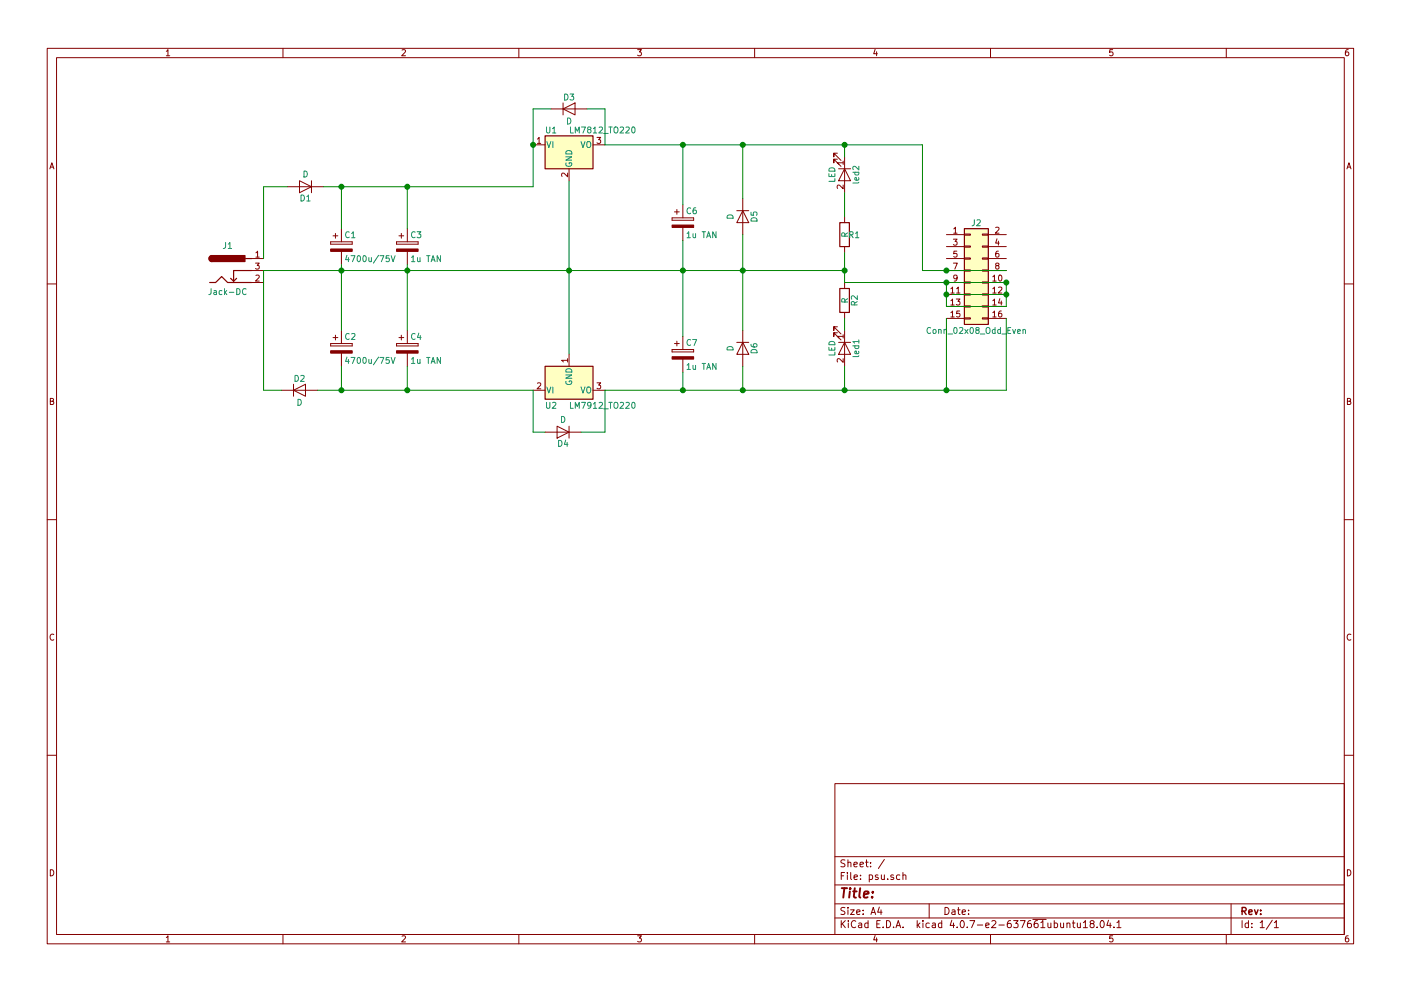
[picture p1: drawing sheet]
<svg xmlns="http://www.w3.org/2000/svg" width="297mm" height="210mm" viewBox="0 0 297 210" stroke-linecap="round" stroke-linejoin="round" font-family="sans-serif">
<g fill="none" stroke="#840000" stroke-width=".21">
<path d="M10 10.3h277v189.9h-277zM12 12.2h273v186.1h-273zM35.3 10.9l.3-.4v1.3M35.3 11.8h.7M60 10.3v1.9M85.2 10.6l.5-.1 .3 .4-.8 .9h.8M110 10.3v1.9M135.2 10.5h.8l-.4 .5 .3 .1 .1 .2-.1 .4-.2 .1-.5-.1M160 10.3v1.9M185.5 10.5l-.3 .9h.8M185.9 11v.8M210 10.3v1.9"/>
<path d="M235.9 10.5h-.6v.6h.6l.1 .5-.3 .2-.4-.1M260 10.3v1.9M285.9 10.5l-.4 .1-.2 .2-.1 .8 .3 .2 .4-.1 .1-.4-.1-.2-.4-.1-.3 .3M10.6 35.8l.4-1.3 .4 1.3M10.7 35.5h.6M61 39.6h7.6M63.5 38.3l2.5 1.3-2.5 1.3zM66 38.3v2.6M113 30.7h2.6M113.9 29.5l.4-.3v1.2M113.9 30.4h.8M116.8 23.1h7.7"/>
<path d="M119.4 23.1l2.5-1.3v2.6zM119.4 21.8v2.6M120.3 36.7v.8l-.9-.8-.3 .3 .1 .4M120.6 35.8v2.5M125.7 30.7h2.6M126.6 29.2h.8l-.5 .4 .4 .1v.6l-.2 .1-.5-.1M177.5 32.5h-.7v.8v-.8l1.5 1.5M177.5 33.8h-.7v.7v-.7l1.5 1.5M177.8 35.8h2.5M178.8 34.5h-1.3l.4 .4M178.8 39.3v.8l-.9-.8-.4 .2 .1 .5M178.8 34.2v.7"/>
<path d="M179.1 35.8l1.2 2.5h-2.5zM179.1 33.3v7.6M285.6 35.8l.4-1.3 .4 1.3M285.7 35.5h.6M53.3 54.9h2.6M53.3 59.9h2.6M53.3 57.4h2.6M54.2 55.8h.8l-.5 .5 .4 .1v.6l-.2 .1-.5-.1M54.3 53.6l.3-.3v1.3M54.3 58.5l.4-.1 .3 .3-.8 .9h.8M54.3 54.6h.7M70.1 51.3v.5z"/>
<path d="M70.1 51.8h4.6zM70.1 51.3h4.6zM70.6 50h1M71.1 49.5v1M72.4 48.5v2.8M72.4 53.3v2.8M74.7 51.3v.5zM84.1 51.3v.5zM84.1 51.8h4.5zM84.1 51.3h4.5zM84.6 50h1M85.1 49.5v1"/>
<path d="M86.4 48.5v2.8M86.4 53.3v2.8M88.6 51.3v.5zM142.5 46.2v.5zM142.5 46.7h4.6zM142.5 46.2h4.6zM143 45h1M143.5 44.4v1.1M144.8 43.4v2.8M144.8 48.3v2.7M147.1 46.2v.5zM156.2 44.7h2.5"/>
<path d="M157.5 44.7l1.2 2.5h-2.5zM157.5 42.2v7.6M179.1 46v1.2M179.1 52.3v1.3M179.1 59.9v1.3M200.7 54.9h3.8M200.7 59.9h3.8M200.7 57.4h3.8M200.7 49.8h3.8M200.7 52.3h3.8M202.1 50.7h.8l-.4 .5 .4 .1v.6l-.2 .1-.6-.1M202.1 55.8h.9l-.6 1.3"/>
<path d="M202.2 48.6l.4-.4v1.3M202.2 49.5h.7M202.9 53.3h-.6l-.1 .6h.7v.5l-.2 .2-.5-.2M202.9 58.9l-.2 .3-.4-.1v-.6l.4-.1 .2 .2v.7l-.3 .3h-.3M204.5 59.8h1.2v.3h-1.2zM204.5 57.3h1.2v.2h-1.2zM204.5 54.7h1.2v.3h-1.2zM204.5 52.2h1.2v.2h-1.2zM204.5 49.7h1.2v.2h-1.2zM208.3 59.8h1.2v.3h-1.2zM208.3 57.3h1.2v.2h-1.2zM208.3 54.7h1.2v.3h-1.2z"/>
<path d="M208.3 52.2h1.2v.2h-1.2zM208.3 49.7h1.2v.2h-1.2zM209.5 54.9h3.9M209.5 59.9h3.9M209.5 57.4h3.9M209.5 49.8h3.9M209.5 52.3h3.9M210.5 58.7l.3-.3v1.2M210.5 59.6h.7M211.1 48.3l.5-.1 .2 .4-.8 .9h.8M211.3 56.4l-.2-.3 .1-.2h.6v.3l-.6 .2-.1 .2 .1 .4 .1 .1h.3l.2-.3v-.3l-.2-.1M211.4 50.7l-.3 .9h.8"/>
<path d="M211.7 53.3h-.4l-.1 .3-.1 .7 .2 .3 .5-.2-.1-.6h-.4l-.2 .2M211.7 51.1v.9M211.8 58.5l.2-.1a.67 .67 0 0 1 .4 .6 .67 .67 0 0 1-.4 .6l-.3-.4zM10 60.2h2M70.1 72.9v.5zM70.1 73.4h4.6zM70.1 72.9h4.6zM70.6 71.6h1M71.1 71.1v1M72.4 70.1v2.8M72.4 74.9v2.8M74.7 72.9v.5z"/>
<path d="M84.1 72.9v.5zM84.1 73.4h4.5zM84.1 72.9h4.5zM84.6 71.6h1M85.1 71.1v1M86.4 70.1v2.8M86.4 74.9v2.8M88.6 72.9v.5zM120.3 76.4h-1.2l.3 .4M120.3 76.1v.7M120.6 75.2v2.5M142.5 74.2v.5z"/>
<path d="M142.5 74.7h4.6zM142.5 74.2h4.6zM143 72.9h1M143.5 72.4v1M144.8 71.4v2.8M144.8 76.2v2.8M147.1 74.2v.5zM156.2 72.6h2.5M157.5 72.6l1.2 2.6h-2.5zM157.5 70.1v7.6M177.5 69.3h-.7v.8v-.8l1.5 1.6M177.5 70.6h-.7v.8v-.8l1.5 1.5"/>
<path d="M177.8 72.6h2.5M178.8 71.4h-1.3l.4 .3M178.8 76.1v.8l-.9-.8-.4 .2 .1 .5M178.8 71v.7M179.1 72.6l1.2 2.6h-2.5zM179.1 66.3v1.3M179.1 70.1v7.6M200.7 62.5h3.8M200.7 65h3.8M200.7 67.6h3.8M201.6 61.3l.4-.4v1.3M201.6 63.8l.4-.4v1.3"/>
<path d="M201.6 66.3l.4-.3v1.3M201.6 62.2h.7M201.6 64.7h.7M201.6 67.3h.7M202.7 63.4h.8l-.4 .5 .4 .1v.6l-.2 .1-.6-.1M202.8 61.3l.4-.4v1.3M202.8 62.2h.7M203.5 66h-.6l-.1 .6h.7v.5l-.2 .2-.5-.2M204.5 67.4h1.2v.3h-1.2zM204.5 64.9h1.2v.2h-1.2zM204.5 62.4h1.2v.2h-1.2zM208.3 67.4h1.2v.3h-1.2z"/>
<path d="M208.3 64.9h1.2v.2h-1.2zM208.3 62.4h1.2v.2h-1.2zM209.5 62.5h3.9M209.5 65h3.9M209.5 67.6h3.9M210.5 61.3l.3-.4v1.3M210.5 63.8l.3-.4v1.3M210.5 66.3l.3-.3v1.3M210.5 62.2h.7M210.5 64.7h.7M210.5 67.3h.7M211.7 61l.5-.1 .2 .4-.8 .9h.8"/>
<path d="M212 63.4l-.3 .9h.8M212.3 66h-.4l-.1 .3-.1 .7 .2 .3 .5-.2-.1-.6h-.4l-.2 .2M212.3 63.8v.9M285 60.2h2M10.7 85.1h.5l.1-.5-.6-.1v1.3h.5l.2-.4-.3-.3M59.7 82.8h7.6M62.2 82.8l2.6-1.3v2.6zM62.2 81.5v2.6M113 82.8h2.6M113.9 81.3l.5-.1 .3 .4-.8 .9h.8M115.6 91.7h7.6M118.1 90.4l2.5 1.3-2.5 1.3z"/>
<path d="M120.6 90.4v2.6M125.7 82.8h2.6M126.6 81.2h.8l-.5 .5 .4 .1v.6l-.2 .1-.5-.1M285.7 85.1h.5l.1-.5-.6-.1v1.3h.5l.2-.4-.3-.3M10 110.3h2M285 110.3h2M11.4 134.6a.58 .58 0 0 0-.8 .6 .58 .58 0 0 0 .8 .5M286.4 134.6a.58 .58 0 0 0-.8 .6 .58 .58 0 0 0 .8 .5M10 160.2h2M177 166.3h108v32h-108zM285 160.2h2M10.7 184.5a.65 .65 0 0 1 .7 .7 .65 .65 0 0 1-.7 .6z"/>
<path d="M35.3 198.9l.3-.4v1.3M35.3 199.8h.7M60 198.3v1.9M85.2 198.6l.5-.1 .3 .4-.8 .9h.8M110 198.3v1.9M135.2 198.5h.8l-.4 .5 .3 .1 .1 .2-.1 .4-.2 .1-.5-.1M160 198.3v1.9M177 194.8h108M177 191.8h108M177 187.8h108M177 181.8h108M178.4 195.3v1.5"/>
<path d="M178.4 185.8h.5M178.6 196l.6 .8M179.1 185.1h-.7v1.5M179.1 192.6l-.5-.1-.3 .3 .1 .3 .7 .4v.4l-.2 .1-.6-.1M179.1 182.5l-.5-.1-.3 .3 .1 .3 .7 .4v.4l-.2 .1-.6-.1M179.2 195.3l-.8 .9M179.7 185.1v.2M179.7 185.6v1M179.8 192.5v.2M179.8 183.1l.2-.2 .4 .1v.9M179.8 182.4v1.5M179.8 193v1"/>
<path d="M179.9 195.3v.2M179.9 195.8v1M180.3 193h.8l-.8 1h.8M180.4 185.1v1.3l.2 .2M181.1 183.4l.7-.1-.1-.3-.4-.1-.2 .2v.7h.6M181.1 186.1l.7-.1-.1-.3-.4-.1-.2 .2 .1 .7h.5M181.4 195.5a.71 .71 0 0 0-1 .5 .71 .71 0 0 0 .8 .8l.2-.1M181.6 193.5l.7-.1v-.3l-.4-.1-.3 .2 .1 .7h.6M182.1 195.9h.6v.9M182.3 183.4l.8-.1-.1-.3-.4-.1-.3 .2 .1 .7h.6M182.4 186.5v.1M182.4 185.7v.1"/>
<path d="M182.7 196.2l-.7 .3 .2 .3 .5-.1M183 193.9v.1M183 193.1v.1M183.5 182.9h.6M183.7 182.4v1.3l.4 .2M184 195.9l-.4-.1-.3 .3 .1 .6 .2 .1 .4-.1M184 195.3v1.5M184.3 185.7l.4-.1 .3 .3-.1 .6h-.6M184.3 185.6v1.5M184.6 183.8v.1M184.6 183v.1M184.7 194l.4-1.5 .5 1.5"/>
<path d="M184.8 193.6h.7M185.5 198.5l-.3 .9h.8M185.9 199v.8M185.9 196h.5M186.2 185.7l-.4-.1-.2 .2v.2l.6 .2v.3h-.6M186.4 192.5l-.3 1h.9M186.6 195.3h-.7v1.5h.7M186.8 193v1M186.9 185.6v.9l.4 .1 .2-.1M187.2 196.7v.1M187.5 185.6v1M187.5 182.3l-1.3 2"/>
<path d="M188 195.3a.76 .76 0 0 1 .8 .8 .76 .76 0 0 1-.8 .7zM188.2 186.5v.1M189.4 185.7l-.3-.1-.3 .2 .1 .2 .5 .2v.3h-.6M189.5 196.7v.1M190 196.8l.4-1.5 .6 1.5M190.1 196.4h.7M190.8 185.7l-.5-.1-.2 .3v.6l.2 .1 .5-.1M191.4 185.7l.2-.1 .4 .1 .1 .9M191.4 185.1v1.5M191.5 196.7v.1M194.5 195.3v1.5M194.6 196.3l.4 .5"/>
<path d="M195 195.8l-.5 .6M195.7 195.3v.2M195.7 195.8v1M197 191.8v3M197 195.9l-.4-.1-.3 .3 .1 .6 .2 .1 .4-.1M197.7 195.9h.6v.9M198.3 196.2l-.7 .3 .2 .3 .5-.1M199.7 195.9l-.5-.1-.2 .3v.6l.2 .1 .5-.1M199.7 195.3v1.5M200.4 192.5a.76 .76 0 0 1 .8 .8 .76 .76 0 0 1-.8 .7zM201.8 195.2l-.4 1.1h1M201.9 193.1h.5l.1 .9"/>
<path d="M202.2 195.8v1M202.5 193.4l-.7 .3 .2 .3 .5-.1M202.9 196.7v.1M203 193h.6M203.2 192.5v1.3l.4 .2M203.8 195.4l.1-.1a.8 .8 0 0 1 .6 .8 .8 .8 0 0 1-.6 .7 .97 .97 0 0 1-.1-1.4zM204 193.5l.7-.1-.1-.3-.4-.1-.2 .2 .1 .7h.5M205.1 196.7v.1M205.4 193.9v.1M205.4 193.1v.1M205.6 195.3h1.1l-.7 1.5M207.2 196.3h1.2"/>
<path d="M209 196.3l.7-.1v-.3l-.5-.1-.2 .2 .1 .7h.6M210 198.3v1.9M210.3 195.5l.6-.2 .3 .5-1 1h1M211.8 196.3h1.1M214.3 195.3l-.5 .1a1.11 1.11 0 0 0-.1 1.3l.4 .1 .3-.1v-.5l-.3-.3-.4 .1-.1 .2M214.9 195.3h.9l-.5 .6 .5 .1v.7l-.2 .1-.7-.1M216.3 195.3h1l-.6 1.5M218.5 195.3l-.4 .1a1.11 1.11 0 0 0-.1 1.3l.4 .1 .2-.1 .1-.5-.3-.3-.4 .1-.2 .2M219 195.1h2.8M220 195.3l-.5 .1a1.11 1.11 0 0 0-.1 1.3l.4 .1 .2-.1 .1-.5-.3-.3-.4 .1-.1 .2M220.7 195.8l.4-.5v1.5M220.7 196.8h.8"/>
<path d="M222.2 195.8v.9l.4 .1 .2-.1M222.8 195.8v1M223.5 195.9l.5-.1 .2 .3-.1 .6h-.6M223.5 195.3v1.5M224.9 195.8v.9l.4 .1 .2-.1M225.5 195.8v1M226.2 196l.2-.2 .4 .1v.9M226.2 195.8v1M227.4 195.8h.5M227.6 195.3v1.3l.3 .2M228.4 195.8l.1 .9 .4 .1 .2-.1M229.1 195.8v1"/>
<path d="M229.7 195.8l.4-.5v1.5M229.7 196.8h.9M231.4 196l-.3-.3 .1-.2 .2-.2 .4 .1 .2 .2-.1 .2-.5 .2-.3 .3v.2l.3 .3h.3l.3-.3v-.2l-.3-.3M232.6 196.7v.1M233.4 195.5l.2-.2a.8 .8 0 0 1 .5 .8 .8 .8 0 0 1-.5 .7l-.4-.5zM235 195.2l-.3 1.1h.9M235.4 195.8v1M235.9 198.5h-.6v.7l.6-.1 .1 .5-.3 .2-.4-.1M236.2 196.7v.1M236.8 195.8l.4-.5v1.5M236.8 196.8h.9M260 198.3v1.9"/>
<path d="M261 191.8v6.5M263.3 195.3v1.5M264.7 195.9l-.4-.1-.3 .3 .1 .6 .2 .1 .4-.1M264.7 195.3v1.5M265.4 196.7v.1M265.4 195.9v.1M267.2 195.8l.4-.5v1.5M267.2 196.8h.8M269.7 195.2l-1.2 2M270.2 195.8l.4-.5v1.5M270.2 196.8h.8M285.7 184.5a.65 .65 0 0 1 .7 .7 .65 .65 0 0 1-.7 .6z"/>
<path d="M285.9 198.5l-.4 .1-.2 .3-.1 .7 .3 .2 .4-.1 .1-.4-.1-.2-.4-.1-.3 .3"/>
</g>
<path d="M263.3 193.3l.8-.1 .1-.2-.1-.3-.2-.2h-.6v1.5M263.7 193.3l.5 .7M264.8 193.5l.7-.1-.1-.3-.4-.1-.2 .2v.7h.6M266 193l.3 1 .4-1M267.3 193.9v.1M267.3 193.1v.1" fill="none" stroke="#840000" stroke-width=".3"/>
<path d="M178.5 188.4h1.1M179 188.4l-.2 2M180.2 189.1l-.2 1.3M180.3 188.4l-.1 .2 .2-.1-.1-.1-.1 .2M180.9 189.1h.7M181.2 188.4l-.2 1.8 .1 .1 .4 .1M182.4 188.4l-.2 1.8 .2 .2M183.2 189.8l.9-.2v-.4l-.6-.1-.3 .3v.9h.7M184.9 190.3v.1M185.1 189.2l-.1 .2-.1-.1 .2-.1-.1 .2" fill="none" stroke="#840000" stroke-width=".41"/>
<g fill="none" stroke="#008484" stroke-width=".21">
<path d="M119.7 20a.64 .64 0 0 1 .7 .6 .64 .64 0 0 1-.7 .6zM120.9 20h.7l-.4 .4 .4 .1v.6l-.2 .1-.5-.1M64.4 36.3a.64 .64 0 0 1 .8 .6 .64 .64 0 0 1-.8 .7zM115.9 26.9v1.1l.2 .2h.3l.2-.2v-1.1M116 30l.4 1.3 .4-1.3M117.1 27.3l.4-.4v1.3M117.1 28.2h.8M117.2 30v1.3M120 33.3h1.2l-1.2 .7h1.2M120 34.6a.59 .59 0 0 0 .6 .7 .59 .59 0 0 0 .6-.7l-.5-.1v.3M120 32.2a.69 .69 0 0 1 .8-.2 .69 .69 0 0 1 .4 .7h-1.2zM120.3 25a.64 .64 0 0 1 .7 .7 .64 .64 0 0 1-.7 .6z"/>
<path d="M121 26.9v1.3h.6M122 28.2v-1.3l.4 .9 .4-.9v1.3M123.2 30l.4 1.3 .4-1.3M123.3 26.9h.8l-.5 1.3M124.5 30.2l.2-.2 .4 .1 .1 .8a.42 .42 0 0 1-.2 .4 .42 .42 0 0 1-.4-.1l-.2-.3zM124.8 27.5l-.2-.3v-.2h.6v.4l-.5 .1-.1 .2v.4l.2 .1h.3l.2-.2-.1-.4-.1-.1M125.8 27.3l.4-.4v1.3M125.8 28.2h.7M127 27l.5-.1 .2 .4-.8 .9h.8M128 28.3h1M129.1 26.9h.7M129.4 26.9v1.3"/>
<path d="M130.2 27.1l.3-.2 .3 .1 .2 .8a.42 .42 0 0 1-.2 .4 .42 .42 0 0 1-.4-.1l-.2-.3zM131.5 27l.5-.1 .2 .4-.8 .9h.8M132.7 27l.5-.1 .2 .4-.8 .9h.8M134 27l.2-.1a.67 .67 0 0 1 .5 .7 .67 .67 0 0 1-.5 .6l-.3-.5zM175.7 36.8v.7h1.3v-.7M175.8 35.8a.69 .69 0 0 1 .8-.2 .69 .69 0 0 1 .4 .7h-1.3zM176.3 37v.5M177 37.9v.6h-1.3M180.8 36.5h1.3M181.3 36.5l-.1 .4 .3 .2 .5-.1v-.5M182 37.7l.1 .3-.2 .2h-.6v-.5l.2-.1 .2 .6M182.1 38.7l-.2 .1h-1.1"/>
<path d="M182.1 35.3v.8l-.9-.8-.4 .2 .1 .5M47.8 51.5v1l-.5 .2M48.4 51.8l.3-.3v1.2M48.4 52.7h.7M63.8 41.4a.64 .64 0 0 1 .7 .6 .64 .64 0 0 1-.7 .6zM65 41.7l.4-.3v1.2M65 42.6h.8M73.6 54.2l-.3 .9h.7M73.9 54.7v.8M74 49.3a.56 .56 0 0 0-.7 .5 .56 .56 0 0 0 .7 .5M74.4 54.2h.9l-.6 1.3M74.5 49.5l.4-.3v1.2"/>
<path d="M74.5 50.4h.8M75.8 54.4l.2-.2a.67 .67 0 0 1 .4 .7 .67 .67 0 0 1-.4 .6l-.3-.5zM77 54.4l.2-.2a.67 .67 0 0 1 .5 .7 .67 .67 0 0 1-.5 .6l-.3-.5zM78.2 54.7l.1 .7 .3 .1 .1-.1M78.7 54.7v.8M80.3 54.2l-1.1 1.6M80.5 54.2h.9l-.6 1.3M82.5 54.2h-.6l-.1 .6h.7v.6l-.2 .1-.5-.1M82.9 54.2l.4 1.3 .5-1.3M87.2 54.6l.4-.4v1.3M87.2 55.5h.8M88 49.3a.56 .56 0 0 0-.8 .5 .56 .56 0 0 0 .8 .5"/>
<path d="M88.4 49.2h.8l-.4 .5 .4 .1v.5l-.2 .1-.6-.1M88.5 54.7l.1 .7 .3 .1 .2-.1M89.1 54.7v.8M90.4 54.2h.8M90.8 54.2v1.3M91.4 55.5l.4-1.3 .5 1.3M91.5 55.1h.6M93.4 54.2v1.3l-.7-1.3v1.3M145.7 49.5l.3-.3v1.2M145.7 50.4h.7M146.4 44.2a.56 .56 0 0 0-.7 .5 .56 .56 0 0 0 .7 .5M146.9 49.6l.1 .8h.3l.2-.1"/>
<path d="M147.5 49.6v.8M147.5 44.1h-.3l-.2 .3-.1 .7 .3 .3 .4-.2-.1-.6h-.3l-.3 .2M148.9 49.2h.7M149.2 49.2v1.2M149.8 50.4l.4-1.2 .5 1.2M150 50.1h.5M151.8 49.2v1.2l-.7-1.2v1.2M154.2 45.8a.69 .69 0 0 1 .8-.2 .69 .69 0 0 1 .4 .7h-1.2zM159.2 45v.6l.6 .1v-.7h.6l.1 .2-.1 .5M159.3 46.4a.69 .69 0 0 1 .8-.2 .69 .69 0 0 1 .4 .7h-1.3zM179.1 50.1l-.1-.6-.4-.1-.1 .7h1.2M179.7 49.4l-.6 .4"/>
<path d="M180.2 49.8h.6v-.5l-.6-.1v1.2M180.5 49.8l.4 .6M181.4 49.5l.3-.3v1.2M181.4 50.4h.7M206.6 46.6l-.1 1.1-.4 .2M207.1 46.7l.5-.1 .2 .4-.7 .9h.7M44.8 61.2l-.1 1.1-.4 .2M45.4 61.7h.4l.1 .8M45.9 61.9l-.6 .3 .2 .3 .4-.1M47 61.7l-.3-.1-.2 .3 .1 .5h.4M47.6 61.2v1.3M47.7 62l.4 .5"/>
<path d="M48.1 61.6l-.5 .5M48.6 62h1M50.2 61.2a.64 .64 0 0 1 .7 .7 .64 .64 0 0 1-.7 .6zM52.2 61.3a.56 .56 0 0 0-.8 .6 .56 .56 0 0 0 .8 .5M62.6 79.6a.64 .64 0 0 1 .7 .7 .64 .64 0 0 1-.7 .6zM63.8 79.8l.5-.2 .2 .4-.8 .9h.8M73.6 75.8l-.3 .9h.7M73.9 76.2v.9M74 70.9a.56 .56 0 0 0-.7 .5 .56 .56 0 0 0 .7 .5M74.4 75.8h.9l-.6 1.3M74.5 70.9l.5-.1 .3 .3-.8 .9h.8M75.8 75.9l.2-.1a.67 .67 0 0 1 .4 .7 .67 .67 0 0 1-.4 .6l-.3-.5z"/>
<path d="M77 75.9l.2-.1a.67 .67 0 0 1 .5 .7 .67 .67 0 0 1-.5 .6l-.3-.5zM78.2 76.2l.1 .8 .3 .1 .1-.1M78.7 76.2v.9M80.3 75.8l-1.1 1.6M80.5 75.8h.9l-.6 1.3M82.5 75.8h-.6l-.1 .6h.7v.6l-.2 .1-.5-.1M82.9 75.8l.4 1.3 .5-1.3M87.2 76.2l.4-.4v1.3M87.2 77.1h.8M88 70.9a.56 .56 0 0 0-.8 .5 .56 .56 0 0 0 .8 .5M88.5 76.2l.1 .8 .3 .1 .2-.1M88.8 70.7l-.3 .9h.8"/>
<path d="M89.1 76.2v.9M89.1 71.2v.8M90.4 75.8h.8M90.8 75.8v1.3M91.4 77.1l.4-1.3 .5 1.3M91.5 76.7h.6M93.4 75.8v1.3l-.7-1.3v1.3M120 79.5h1.2l-1.2 .8h1.2M120 78.5a.69 .69 0 0 1 .8-.2 .69 .69 0 0 1 .4 .6h-1.2zM145.7 77.5l.3-.4v1.3M145.7 78.4h.7M146.4 72.1a.56 .56 0 0 0-.7 .6 .56 .56 0 0 0 .7 .5"/>
<path d="M146.9 72h.8l-.5 1.3M146.9 77.5l.1 .8 .3 .1 .2-.1M147.5 77.5v.9M148.9 77.1h.7M149.2 77.1v1.3M149.8 78.4l.4-1.3 .5 1.3M150 78h.5M151.8 77.1v1.3l-.7-1.3v1.3M154.3 73.6a.67 .67 0 0 1 .8 0 .67 .67 0 0 1 .3 .6h-1.2zM159.2 73l.1 .4 .2 .2h.7l.3-.2-.1-.4h-.6l-.1 .4 .2 .2M159.3 74.4a.69 .69 0 0 1 .8-.2 .69 .69 0 0 1 .4 .6h-1.3zM175.7 73.7v.6h1.3v-.6"/>
<path d="M175.8 72.7a.69 .69 0 0 1 .8-.2 .69 .69 0 0 1 .4 .6h-1.3zM176.3 73.9v.4M177 74.7v.6h-1.3M179.1 64.1l-.1-.6-.4-.1-.1 .7h1.2M179.7 63.4l-.6 .4M180.8 73.4h1.3M181.2 64.7l-.1-.6-.5-.1-.1 .7h1.3M181.3 73.4l-.1 .3 .3 .3 .5-.1v-.5M181.8 62.8v.7l-1-.7-.3 .2 .1 .5M181.8 64l-.6 .4M182 74.5l.1 .4-.2 .2-.6-.1v-.5h.2l.2 .6M182.1 75.5l-.2 .2h-1.1"/>
<path d="M182.1 72.5h-1.3l.4 .3M182.1 72.1v.7M197.3 69.6a.56 .56 0 0 0-.8 .5 .56 .56 0 0 0 .8 .5M197.9 70l.3-.1 .3 .2v.4l-.3 .3-.3-.2zM199 70l.2-.1 .3 .1v.8M199 69.9v.9M200.2 70l.1-.1 .3 .1 .1 .8M200.2 69.9v.9M201 70.9h1M202.3 69.6l.2-.1a.67 .67 0 0 1 .4 .6 .67 .67 0 0 1-.4 .7l-.3-.5zM203.4 69.6l.5-.1 .2 .3-.7 1h.7M204.6 69.9l.6 .9"/>
<path d="M205.2 69.9l-.6 .9M205.8 69.6l.1-.1a.67 .67 0 0 1 .5 .6 .67 .67 0 0 1-.5 .7l-.2-.5zM207.1 70l-.2-.2v-.2h.6v.3l-.5 .2-.1 .2v.3l.2 .2h.3l.2-.3-.1-.4-.1-.1M207.8 70.9h1M209.1 69.7l.2-.2h.4l.2 .8a.42 .42 0 0 1-.2 .4 .42 .42 0 0 1-.5 0l-.1-.4zM211 70l-.4-.1-.2 .2 .1 .6h.5M211 69.5v1.3M212.1 70l-.3-.1-.3 .2 .1 .6h.5M212.1 69.5v1.3M212.4 70.9h1M213.7 70.1h.4M214.3 69.5h-.6v1.3h.6"/>
<path d="M214.7 69.9l.3 .9 .3-.9M215.7 70.3l.6-.1v-.2l-.4-.1-.2 .2 .1 .6h.5M216.9 70l.2-.1 .3 .1v.8M216.9 69.9v.9M63.2 84.7a.64 .64 0 0 1 .7 .7 .64 .64 0 0 1-.7 .6zM115.9 85.4v1l.2 .2h.3l.2-.2v-1M116 82.1l.4 1.3 .4-1.3M117.1 85.5l.5-.1 .3 .3-.8 .9h.8M117.2 82.1v1.3M118.4 93.4a.64 .64 0 0 1 .8 .7 .64 .64 0 0 1-.8 .6zM119 88.4a.64 .64 0 0 1 .8 .6 .64 .64 0 0 1-.8 .6zM119.9 93.4l-.2 .9h.7"/>
<path d="M120 80.9a.59 .59 0 0 0 .6 .7 .59 .59 0 0 0 .6-.7l-.5-.1v.2M120.2 93.8v.9M121 85.4v1.2h.6M122 86.6v-1.2l.4 .9 .4-.9v1.2M123.2 82.1l.4 1.3 .4-1.3M123.3 85.4h.8l-.5 1.2M124.5 82.3l.2-.2 .4 .1 .1 .8a.42 .42 0 0 1-.2 .3 .42 .42 0 0 1-.4 0l-.2-.3zM125.3 85.9l-.2 .3-.4-.1-.1-.6 .5-.1 .2 .2-.1 .7-.3 .3h-.2M125.8 85.7l.4-.3v1.2M125.8 86.6h.7M127 85.5l.5-.1 .2 .3-.8 .9h.8M128 86.7h1"/>
<path d="M129.1 85.4h.7M129.4 85.4v1.2M130.4 85.4h.4l.2 .8a.42 .42 0 0 1-.2 .4 .42 .42 0 0 1-.4 0l-.2-.4zM131.5 85.5l.5-.1 .2 .3-.8 .9h.8M132.7 85.5l.5-.1 .2 .3-.8 .9h.8M134 85.5l.2-.1a.67 .67 0 0 1 .5 .6 .67 .67 0 0 1-.5 .6l-.3-.4z"/>
</g>
<path d="M115.6 28.8h10.1v7h-10.1zM44.4 59.9h1.3l1.3-1.2 1.3 1.2h5M45 54.2h-.1a.64 .64 0 0 0-.6 .7 .64 .64 0 0 0 .7 .6M50.2 59l-.7 .7M52.1 54.9h1.2M53.3 57.4h-3.8v2.3l-.6-.7M178.1 47.2h2v5.1h-2zM204.5 48.5h5v20.3h-5zM115.6 77.7h10.1v7h-10.1zM178.1 61.2h2v5.1h-2z" fill="none" stroke="#840000" stroke-width=".25"/>
<g fill="#840000" stroke="#840000" stroke-width=".21">
<path d="M70.1 74.4h4.6v.5h-4.6z"/>
<path d="M70.1 52.8h4.6v.5h-4.6z"/>
<path d="M84.1 52.8h4.5v.5h-4.5z"/>
<path d="M84.1 74.4h4.5v.5h-4.5z"/>
<path d="M142.5 75.7h4.6v.5h-4.6z"/>
<path d="M142.5 47.7h4.6v.6h-4.6z"/>
</g>
<g fill="#840000" stroke="#840000" stroke-width=".25">
<path d="M44.5 54.4l.5-.2-.1 1.3a.65 .65 0 0 1-.5-.4 .65 .65 0 0 1 .1-.7z"/>
<path d="M45 54.2h6.9v1.3h-6.9z"/>
</g>
<g fill="#ffffc2" stroke="#ffffc2" stroke-width=".21">
<path d="M204.5 48.5h5v20.3h-5z"/>
<path d="M115.6 77.7h10.1v7h-10.1z"/>
<path d="M115.6 28.8h10.1v7h-10.1z"/>
</g>
<g fill="none" stroke="#008400" stroke-width=".21">
<path d="M61 39.6h-5.1v15.3M72.4 39.6v8.9M86.4 39.6v8.9M116.8 23.1h-3.8v16.5h-44.4M120.6 38.3v36.9M124.5 23.1h3.8v7.6h67.3v26.7h17.8M144.8 30.7v12.7M157.5 30.7v11.5M179.1 30.7v2.6M72.4 56.1v14M86.4 56.1v14M144.8 51v20.4"/>
<path d="M157.5 49.8v20.3M179.1 57.4h-123.2v25.4h3.8M179.1 40.9v5.1M179.1 53.6v6.3h34.3v5.1h-12.7v-5.1M72.4 77.7v5.1M86.4 77.7v5.1M144.8 79v3.8M157.5 77.7v5.1M179.1 67.6v2.5M179.1 77.7v5.1M200.7 67.6v15.2M201.9 62.5h11.5"/>
<path d="M213.4 67.6v15.2h-85.1v8.9h-5.1M67.3 82.8h45.7v8.9h2.6"/>
</g>
<g fill="#008400" stroke="#008400" stroke-width=".25">
<circle cx="72.4" cy="39.6" r=".51"/>
<circle cx="86.4" cy="39.6" r=".51"/>
<circle cx="113" cy="30.7" r=".51"/>
<circle cx="72.4" cy="57.4" r=".51"/>
<circle cx="86.4" cy="57.4" r=".51"/>
<circle cx="72.4" cy="82.8" r=".51"/>
<circle cx="120.7" cy="57.4" r=".51"/>
<circle cx="86.4" cy="82.8" r=".51"/>
<circle cx="144.8" cy="57.4" r=".51"/>
<circle cx="144.8" cy="82.8" r=".51"/>
<circle cx="157.5" cy="57.4" r=".51"/>
<circle cx="144.8" cy="30.7" r=".51"/>
<circle cx="157.5" cy="30.7" r=".51"/>
<circle cx="179.1" cy="57.4" r=".51"/>
<circle cx="157.5" cy="82.8" r=".51"/>
<circle cx="179.1" cy="82.8" r=".51"/>
<circle cx="200.7" cy="82.8" r=".51"/>
<circle cx="200.7" cy="62.5" r=".51"/>
<circle cx="200.7" cy="59.9" r=".51"/>
<circle cx="213.4" cy="59.9" r=".51"/>
<circle cx="179.1" cy="30.7" r=".51"/>
<circle cx="213.4" cy="62.5" r=".51"/>
<circle cx="200.7" cy="57.4" r=".51"/>
</g>
</svg>
